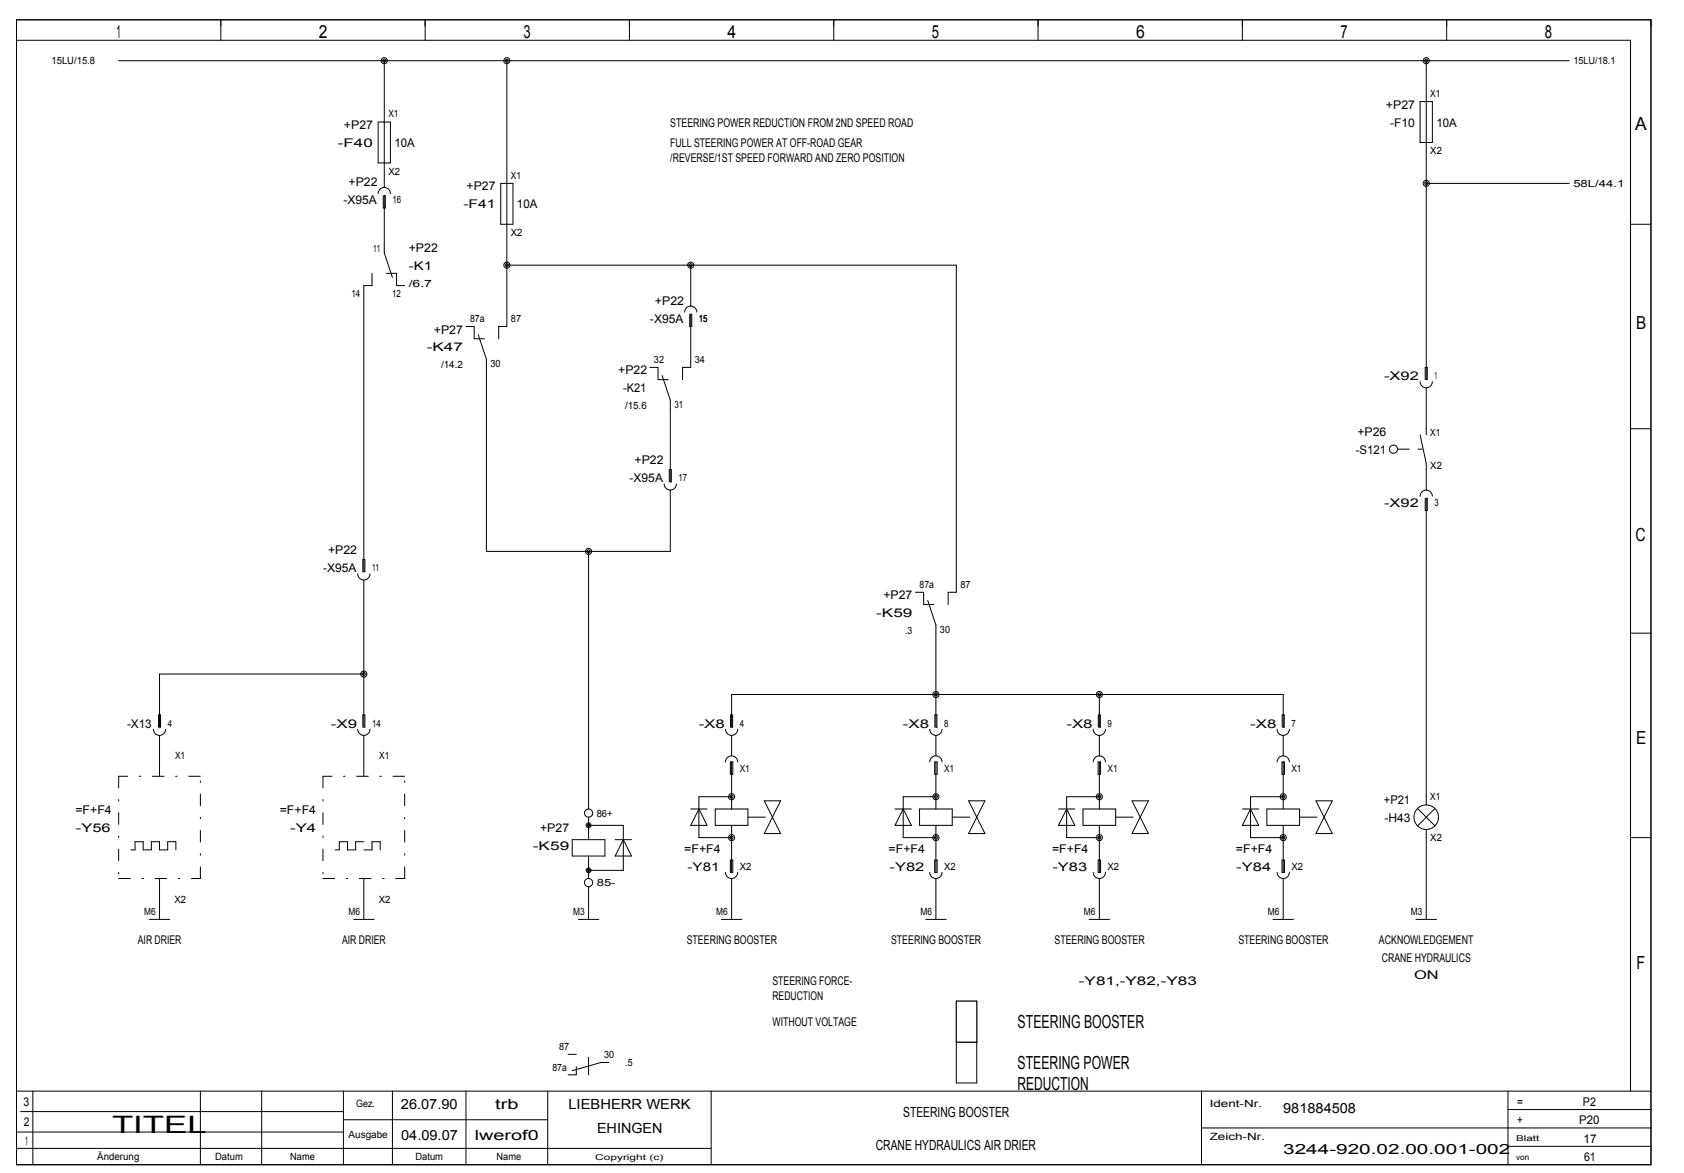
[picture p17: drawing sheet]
<svg xmlns="http://www.w3.org/2000/svg" width="408mm" height="284mm" viewBox="0 0 408 284" stroke-linecap="round" stroke-linejoin="round" font-family="sans-serif">
<defs><g id="words">
<text font-size="5.8" x="27.2" y="274.3">TITEL</text>
<g font-size="4.4">
<text x="28.2" y="9.3">1</text>
<text x="77.3" y="9.3">2</text>
<text x="126.8" y="9.3">3</text>
<text x="176.2" y="9.3">4</text>
<text x="225.8" y="9.3">5</text>
<text x="275.2" y="9.3">6</text>
<text x="324.8" y="9.3">7</text>
<text x="374.3" y="9.3">8</text>
<text x="396.2" y="31.6">A</text>
<text x="396.4" y="79.6">B</text>
<text x="396.2" y="131.1">C</text>
<text x="396.4" y="180.1">E</text>
<text x="396.5" y="234.5">F</text>
<text x="246.6" y="248.9">STEERING BOOSTER</text>
<text x="246.6" y="258.8">STEERING POWER</text>
<text x="246.6" y="263.9">REDUCTION</text>
</g>
<g font-size="3.4">
<text x="97.1" y="268.5">26.07.90</text>
<text x="120" y="268.5">trb</text>
<text x="137.7" y="268.5">LIEBHERR WERK</text>
<text x="310.9" y="269.5">981884508</text>
<text x="97.2" y="275.9">04.09.07</text>
<text x="115" y="275.9">lwerof0</text>
<text x="144.6" y="274.4">EHINGEN</text>
<text x="218.8" y="270.4">STEERING BOOSTER</text>
<text x="212.2" y="278.4">CRANE HYDRAULICS AIR DRIER</text>
<text x="310.9" y="279.4">3244­920.02.00.001­002</text>
</g>
<g font-size="2.9">
<text x="335.8" y="26.3">+P27</text>
<text x="81.9" y="35.6">­F40</text>
<text x="83.3" y="31.3">+P27</text>
<text x="95.6" y="35.6">10A</text>
<text x="162.4" y="30.6">STEERING POWER REDUCTION FROM 2ND SPEED ROAD</text>
<text x="162.4" y="35.6">FULL STEERING POWER AT OFF­ROAD GEAR</text>
<text x="336.8" y="30.6">­F10</text>
<text x="348" y="30.6">10A</text>
<text x="162.4" y="39.2">/REVERSE/1ST SPEED FORWARD AND ZERO POSITION</text>
<text x="84.4" y="45.1">+P22</text>
<text x="113" y="46.1">+P27</text>
<text x="83.2" y="49.5">­X95A</text>
<text x="112.3" y="50.4">­F41</text>
<text x="125.3" y="50.4">10A</text>
<text x="99" y="61">+P22</text>
<text x="99" y="65.3">­K1</text>
<text x="158.7" y="73.8">+P22</text>
<text x="105.1" y="80.8">+P27</text>
<text x="157.5" y="78.2">­X95A</text>
<text x="103.4" y="85.1">­K47</text>
<text x="149.8" y="90.7">+P22</text>
<text x="151" y="95">­K21</text>
<text x="335.3" y="92">­X92</text>
<text x="328.9" y="105.5">+P26</text>
<text x="153.7" y="112.4">+P22</text>
<text x="328.5" y="109.8">­S121</text>
<text x="152.5" y="116.8">­X95A</text>
<text x="335.3" y="122.7">­X92</text>
<text x="79.5" y="134.2">+P22</text>
<text x="78.3" y="138.6">­X95A</text>
<text x="212.3" y="149.4">­K59</text>
<text x="214" y="145.1">+P27</text>
<text x="30.8" y="176.2">­X13</text>
<text x="80.2" y="176.2">­X9</text>
<text x="169.3" y="176.2">­X8</text>
<text x="218.8" y="176.2">­X8</text>
<text x="258.4" y="176.2">­X8</text>
<text x="302.9" y="176.2">­X8</text>
<text x="18.3" y="197.1">=F+F4</text>
<text x="67.8" y="197.1">=F+F4</text>
<text x="335.3" y="194.6">+P21</text>
<text x="18.4" y="201.4">­Y56</text>
<text x="70.3" y="201.4">­Y4</text>
<text x="130.9" y="201.5">+P27</text>
<text x="335.4" y="198.9">­H43</text>
<text x="129.1" y="205.9">­K59</text>
<text x="165.8" y="206.5">=F+F4</text>
<text x="215.3" y="206.5">=F+F4</text>
<text x="254.9" y="206.5">=F+F4</text>
<text x="299.4" y="206.5">=F+F4</text>
<text x="166.6" y="210.8">­Y81</text>
<text x="215.5" y="210.8">­Y82</text>
<text x="255" y="210.8">­Y83</text>
<text x="299.5" y="210.8">­Y84</text>
<text x="33.4" y="228.6">AIR DRIER</text>
<text x="82.9" y="228.6">AIR DRIER</text>
<text x="166.4" y="228.6">STEERING BOOSTER</text>
<text x="215.9" y="228.6">STEERING BOOSTER</text>
<text x="255.5" y="228.6">STEERING BOOSTER</text>
<text x="300" y="228.6">STEERING BOOSTER</text>
<text x="334.1" y="228.6">ACKNOWLEDGEMENT</text>
<text x="334.8" y="232.9">CRANE HYDRAULICS</text>
<text x="187.1" y="238.5">STEERING FORCE­</text>
<text x="261.4" y="238.5">­Y81,­Y82,­Y83</text>
<text x="342.6" y="237.1">ON</text>
<text x="187.1" y="242.2">REDUCTION</text>
<text x="187.1" y="248.4">WITHOUT VOLTAGE</text>
<text x="5.7" y="267.8">3</text>
<text x="367.6" y="267.8">=</text>
<text x="383.5" y="267.8">P2</text>
<text x="5.8" y="272.7">2</text>
<text x="367.6" y="272.2">+</text>
<text x="382.6" y="272.2">P20</text>
<text x="6.1" y="277.2">1</text>
<text x="383.7" y="276.7">17</text>
<text x="383.8" y="281.1">61</text>
</g>
<g font-size="2.4">
<text x="12.5" y="15.6">15LU/15.8</text>
<text x="381.2" y="15.6">15LU/18.1</text>
<text x="346.5" y="23.5">X1</text>
<text x="94.1" y="28.4">X1</text>
<text x="346.5" y="37.4">X2</text>
<text x="94.1" y="42.3">X2</text>
<text x="123.8" y="43.3">X1</text>
<text x="381.2" y="45.3">58L/44.1</text>
<text x="95.1" y="49.2">16</text>
<text x="123.8" y="57.2">X2</text>
<text x="90.4" y="61.1">11</text>
<text x="85.1" y="71.9">14</text>
<text x="95" y="71.9">12</text>
<text x="99" y="69.4">/6.7</text>
<text x="169.3" y="77.9">15</text>
<text x="113.9" y="78">87a</text>
<text x="123.8" y="78">87</text>
<text x="106.9" y="89.2">/14.2</text>
<text x="118.8" y="88.8">30</text>
<text x="158.4" y="87.9">32</text>
<text x="168.3" y="87.9">34</text>
<text x="347.5" y="91.8">1</text>
<text x="151.4" y="99.1">/15.6</text>
<text x="163.4" y="98.7">31</text>
<text x="346.5" y="105.6">X1</text>
<text x="346.5" y="113.6">X2</text>
<text x="164.4" y="116.6">17</text>
<text x="347.5" y="122.5">3</text>
<text x="90.1" y="138.3">11</text>
<text x="222.8" y="142.4">87a</text>
<text x="232.7" y="142.4">87</text>
<text x="219.3" y="153.6">.3</text>
<text x="227.7" y="153.2">30</text>
<text x="40.6" y="176">4</text>
<text x="90.1" y="176">14</text>
<text x="179.2" y="176">4</text>
<text x="228.7" y="176">8</text>
<text x="268.3" y="176">9</text>
<text x="312.9" y="176">7</text>
<text x="42.4" y="183.9">X1</text>
<text x="91.9" y="183.9">X1</text>
<text x="179.2" y="186.8">X1</text>
<text x="228.7" y="186.8">X1</text>
<text x="268.3" y="186.8">X1</text>
<text x="312.9" y="186.8">X1</text>
<text x="144.6" y="197.7">86+</text>
<text x="346.5" y="193.8">X1</text>
<text x="346.5" y="203.7">X2</text>
<text x="144.6" y="214.6">85­</text>
<text x="179.2" y="210.6">X2</text>
<text x="228.7" y="210.6">X2</text>
<text x="268.3" y="210.6">X2</text>
<text x="312.9" y="210.6">X2</text>
<text x="34.9" y="221.5">M6</text>
<text x="42.3" y="218.5">X2</text>
<text x="84.4" y="221.5">M6</text>
<text x="91.7" y="218.5">X2</text>
<text x="138.9" y="221.5">M3</text>
<text x="173.5" y="221.5">M6</text>
<text x="223" y="221.5">M6</text>
<text x="262.6" y="221.5">M6</text>
<text x="307.2" y="221.5">M6</text>
<text x="341.8" y="221.5">M3</text>
<text x="135.5" y="254.2">87</text>
<text x="146.4" y="256.2">30</text>
<text x="133.8" y="259.2">87a</text>
<text x="151.5" y="258.1">.5</text>
<text x="86.3" y="268">Gez.</text>
<text x="293.1" y="268">Ident­Nr.</text>
<text x="84.4" y="275.5">Ausgabe</text>
<text x="293.1" y="275.9">Zeich­Nr.</text>
<text x="23.5" y="280.9">Änderung</text>
<text x="52.1" y="280.9">Datum</text>
<text x="70.3" y="280.9">Name</text>
<text x="100.6" y="280.9">Datum</text>
<text x="120.3" y="280.9">Name</text>
</g>
<g font-size="1.9">
<text x="144.2" y="280.8">Copyright (c)</text>
<text x="367.3" y="280.8">von</text>
<text x="367.3" y="276.4">Blatt</text>
</g>
</g></defs>
<g fill="none" stroke="#000" stroke-width=".24">
<path d="M28.8 14.7h351.4M93.1 14.7v30.7M122.8 14.7v64.4h-2v2.9M345.5 14.7v77.2h.3v-2.9h-.5v2.9M91.6 29.6h3v9.9h-3zM344.1 24.6h2.9v9.9h-2.9zM91.6 46.9a1.48 1.48 0 0 1 1.5-1.5 1.48 1.48 0 0 1 1.5 1.5M92.9 47.4v2.9h.4v-2.9h-.2v13.8l2 6M121.3 44.4h3v9.9h-3zM345.5 44.4h34.7M90.1 66.2v3h-2v69.3h.3v-3h-.5v3M93.6 66.2h2.5v3h2"/>
<path d="M112.9 79.1h2v2.9h2.5M122.8 64.2h108.9v79.2h-2v3M165.9 75.6a1.49 1.49 0 0 1 1.4-1.5 1.49 1.49 0 0 1 1.5 1.5M167.1 76.1v3h.5v-3h-.2v12.9h-2v2.9M167.4 64.2v9.9M115.9 81l1.9 6v46.5h44.6v-14.8M157.5 89h1.9v2.9h2.5M160.4 90.9l2 6v19.8h.2v-3h-.4v3M344.1 92.4a1.48 1.48 0 0 0 1.5 1.5 1.48 1.48 0 0 0 1.4-1.5M345.5 93.9v11.4M160.9 117.2a1.49 1.49 0 0 0 1.5 1.5 1.49 1.49 0 0 0 1.5-1.5M344.1 105.3l1.4 6.9v6.5"/>
<path d="M86.7 138.9a1.49 1.49 0 0 0 1.5 1.5 1.49 1.49 0 0 0 1.4-1.5M142.6 133.5v62.4M344.1 120.1a1.48 1.48 0 0 1 1.5-1.4 1.48 1.48 0 0 1 1.4 1.4M345.3 120.6v3h.5v-3h-.3v74.3M88.1 140.4v35.7h.3v-3h-.5v3M221.8 143.4h2v3h2.5M224.8 145.4l2 5.9v24.8h.2v-3h-.5v3M37.2 176.6a1.49 1.49 0 0 0 1.4 1.5 1.49 1.49 0 0 0 1.5-1.5M38.7 178.1v9.9M86.7 176.6a1.49 1.49 0 0 0 1.5 1.5 1.49 1.49 0 0 0 1.4-1.5M88.1 163.2h-49.4v12.9h.2v-3h-.5v3M88.1 178.1v9.9"/>
<path d="M175.8 176.6a1.48 1.48 0 0 0 1.5 1.5 1.48 1.48 0 0 0 1.4-1.5M177 176.1v-3h.5v3h-.3v-7.9h133.7v7.9h.2v-3h-.4v3M177.2 178.1v4.9M225.3 176.6a1.48 1.48 0 0 0 1.5 1.5 1.48 1.48 0 0 0 1.4-1.5M226.8 178.1v4.9M264.9 176.6a1.48 1.48 0 0 0 1.4 1.5 1.48 1.48 0 0 0 1.5-1.5M266.3 168.2v7.9h.3v-3h-.5v3M266.3 178.1v4.9M309.4 176.6a1.48 1.48 0 0 0 1.5 1.5 1.48 1.48 0 0 0 1.5-1.5M310.9 178.1v4.9M142.6 197.9v5.4M142.6 199.8h8.4v10.9h-8.4"/>
<path d="M167.4 195.9h3.9M169.3 195.9l2 3.9h-3.9zM173.3 195.9h7.9v3.9h-7.9zM175.8 184.5a1.48 1.48 0 0 1 1.5-1.5 1.48 1.48 0 0 1 1.4 1.5M177 184.5h.5v3h-.5zM177.2 192.9h-7.9v9.9h7.9M177.2 184.5v11.4M177.2 199.8v11.4M185.2 193.9h3.9l-3.9 7.9h3.9zM216.8 195.9h4M218.8 195.9l2 3.9h-4zM222.8 195.9h7.9v3.9h-7.9z"/>
<path d="M225.3 184.5a1.48 1.48 0 0 1 1.5-1.5 1.48 1.48 0 0 1 1.4 1.5M226.5 184.5h.5v3h-.5zM226.8 192.9h-8v9.9h8M226.8 184.5v11.4M226.8 199.8v11.4M234.7 193.9h3.9l-3.9 7.9h3.9zM256.5 195.9h3.9M258.4 195.9l2 3.9h-3.9zM262.4 195.9h7.9v3.9h-7.9zM264.9 184.5a1.48 1.48 0 0 1 1.4-1.5 1.48 1.48 0 0 1 1.5 1.5M266.1 184.5h.5v3h-.5zM266.3 192.9h-7.9v9.9h7.9"/>
<path d="M266.3 184.5v11.4M266.3 199.8v11.4M274.3 193.9h3.9l-3.9 7.9h3.9zM301 195.9h4M303 195.9l2 3.9h-4zM306.9 195.9h8v3.9h-8zM309.4 184.5a1.48 1.48 0 0 1 1.5-1.5 1.48 1.48 0 0 1 1.5 1.5M310.6 184.5h.6v3h-.6zM310.9 192.9h-7.9v9.9h7.9M310.9 184.5v11.4M310.9 199.8v11.4M318.8 193.9h4l-4 7.9h4z"/>
<path d="M343.5 195.8l4.1 4.1M347.6 195.8l-4.1 4.1M31.7 205.8h1v-2h2v2h2v-2h2v2h1.9v-2h2v2M38.7 212.7v9.9M88.1 205.8h2v-2h2v2M88.1 212.7v9.9M88.1 203.8h-1.9v2h-2v-2h-2v2h-1M138.6 203.3h8v4h-8zM142.6 207.3v5.4M142.6 214.7v7.9M149 203.3h4M151 203.3l2 4h-4z"/>
<path d="M175.8 211.2a1.48 1.48 0 0 0 1.5 1.5 1.48 1.48 0 0 0 1.4-1.5M177 208.2h.5v3h-.5zM177.2 212.7v9.9M225.3 211.2a1.48 1.48 0 0 0 1.5 1.5 1.48 1.48 0 0 0 1.4-1.5M226.5 208.2h.5v3h-.5zM226.8 212.7v9.9M264.9 211.2a1.48 1.48 0 0 0 1.4 1.5 1.48 1.48 0 0 0 1.5-1.5M266.1 208.2h.5v3h-.5zM266.3 212.7v9.9M309.4 211.2a1.48 1.48 0 0 0 1.5 1.5 1.48 1.48 0 0 0 1.5-1.5M310.6 208.2h.6v3h-.6zM310.9 212.7v9.9"/>
<path d="M345.5 200.8v21.8M36.2 222.6h4.9M85.7 222.6h4.9M140.1 222.6h5M174.8 222.6h4.9M224.3 222.6h4.9M263.9 222.6h4.9M308.4 222.6h5M343.1 222.6h4.9M231.7 242.4h5v19.8h-5zM231.7 252.3h5"/>
<circle cx="93.1" cy="14.7" r=".74"/>
<circle cx="93.1" cy="14.7" r=".37"/>
<circle cx="122.8" cy="14.7" r=".74"/>
<circle cx="122.8" cy="14.7" r=".37"/>
<circle cx="345.5" cy="14.7" r=".74"/>
<circle cx="345.5" cy="14.7" r=".37"/>
<circle cx="345.5" cy="44.4" r=".74"/>
<circle cx="345.5" cy="44.4" r=".37"/>
<circle cx="122.8" cy="64.2" r=".74"/>
<circle cx="122.8" cy="64.2" r=".37"/>
<circle cx="167.3" cy="64.2" r=".74"/>
<circle cx="167.3" cy="64.2" r=".37"/>
<circle cx="337.6" cy="108.7" r=".99"/>
<circle cx="142.6" cy="133.5" r=".74"/>
<circle cx="142.6" cy="133.5" r=".37"/>
<circle cx="88.1" cy="163.2" r=".74"/>
<circle cx="88.1" cy="163.2" r=".37"/>
<circle cx="226.7" cy="168.1" r=".74"/>
<circle cx="226.7" cy="168.2" r=".37"/>
<circle cx="266.3" cy="168.2" r=".37"/>
<circle cx="266.3" cy="168.1" r=".74"/>
<circle cx="142.6" cy="196.9" r=".99"/>
<circle cx="142.6" cy="199.8" r=".59"/>
<circle cx="142.6" cy="199.8" r=".3"/>
<circle cx="177.2" cy="192.9" r=".74"/>
<circle cx="177.2" cy="192.9" r=".37"/>
<circle cx="226.7" cy="192.9" r=".74"/>
<circle cx="226.7" cy="192.9" r=".37"/>
<circle cx="266.3" cy="192.9" r=".37"/>
<circle cx="266.3" cy="192.9" r=".74"/>
<circle cx="310.9" cy="192.9" r=".37"/>
<circle cx="310.9" cy="192.9" r=".74"/>
<circle cx="345.5" cy="197.8" r="2.97"/>
<circle cx="142.6" cy="213.7" r=".99"/>
<circle cx="142.6" cy="210.7" r=".59"/>
<circle cx="142.6" cy="210.7" r=".3"/>
<circle cx="177.2" cy="202.8" r=".74"/>
<circle cx="177.2" cy="202.8" r=".37"/>
<circle cx="226.7" cy="202.8" r=".74"/>
<circle cx="226.7" cy="202.8" r=".37"/>
<circle cx="266.3" cy="202.8" r=".74"/>
<circle cx="266.3" cy="202.8" r=".37"/>
<circle cx="310.9" cy="202.8" r=".74"/>
<circle cx="310.9" cy="202.8" r=".37"/>
</g>
<path d="M338.6 108.8h5M343.6 108.8h1M28.8 188v24.7M48.5 188h-19.7M78.2 188v24.7M98.1 188h-19.9M28.8 212.7h19.7M48.5 212.7v-24.7M78.2 212.7h19.9M98.1 212.7v-24.7" fill="none" stroke="#000" stroke-width=".24" stroke-dasharray="2.8 2.8 .4 2.8"/>
<path d="M181.2 197.9h5.9M230.7 197.9h6M270.3 197.9h6M314.9 197.9h5.9" fill="none" stroke="#000" stroke-width=".24" stroke-dasharray="4.2 1.8"/>
<path d="M231.7 242.4h5v9.9h-5z" fill-rule="evenodd" fill="#fff" stroke="#000" stroke-width=".24"/>
<g fill="none" stroke="#000" stroke-width=".24">
<path d="M4 4.8h396v277.2h-396zM4 9.8h391.1v254.4M53.5 4.8v5M103 4.8v5M152.5 4.8v5M202 4.8v5M251.5 4.8v5M301 4.8v5M350.5 4.8v5M395.1 54.3h4.9M395.1 103.8h4.9M395.1 153.3h4.9"/>
<path d="M395.1 202.8h4.9M137.7 255.3h1.9M139.6 258.2v2h-1.9M147.6 257.3h-2l-7 1.9M4 278h168.3M4 274.1h79.2M4 264.2h396M5 269.1h78.2M8 264.2v17.8M48.5 264.2v17.8M63.4 264.2v17.8M83.2 264.2v17.8"/>
<path d="M83.2 271.1h49.5M95.1 264.2v17.8M112.9 264.2v17.8M132.7 264.2v17.8M172.3 264.2v17.8M291.1 264.2v17.8M291.1 273.1h108.9M365.4 264.2v17.8M365.4 277.5h34.6M365.4 268.6h34.6"/>
</g>
<path d="M142.6 260.2v-5.9" fill="none" stroke="#000" stroke-width=".24" stroke-dasharray="4.2 1.8"/>
<use href="#words"/>
</svg>
